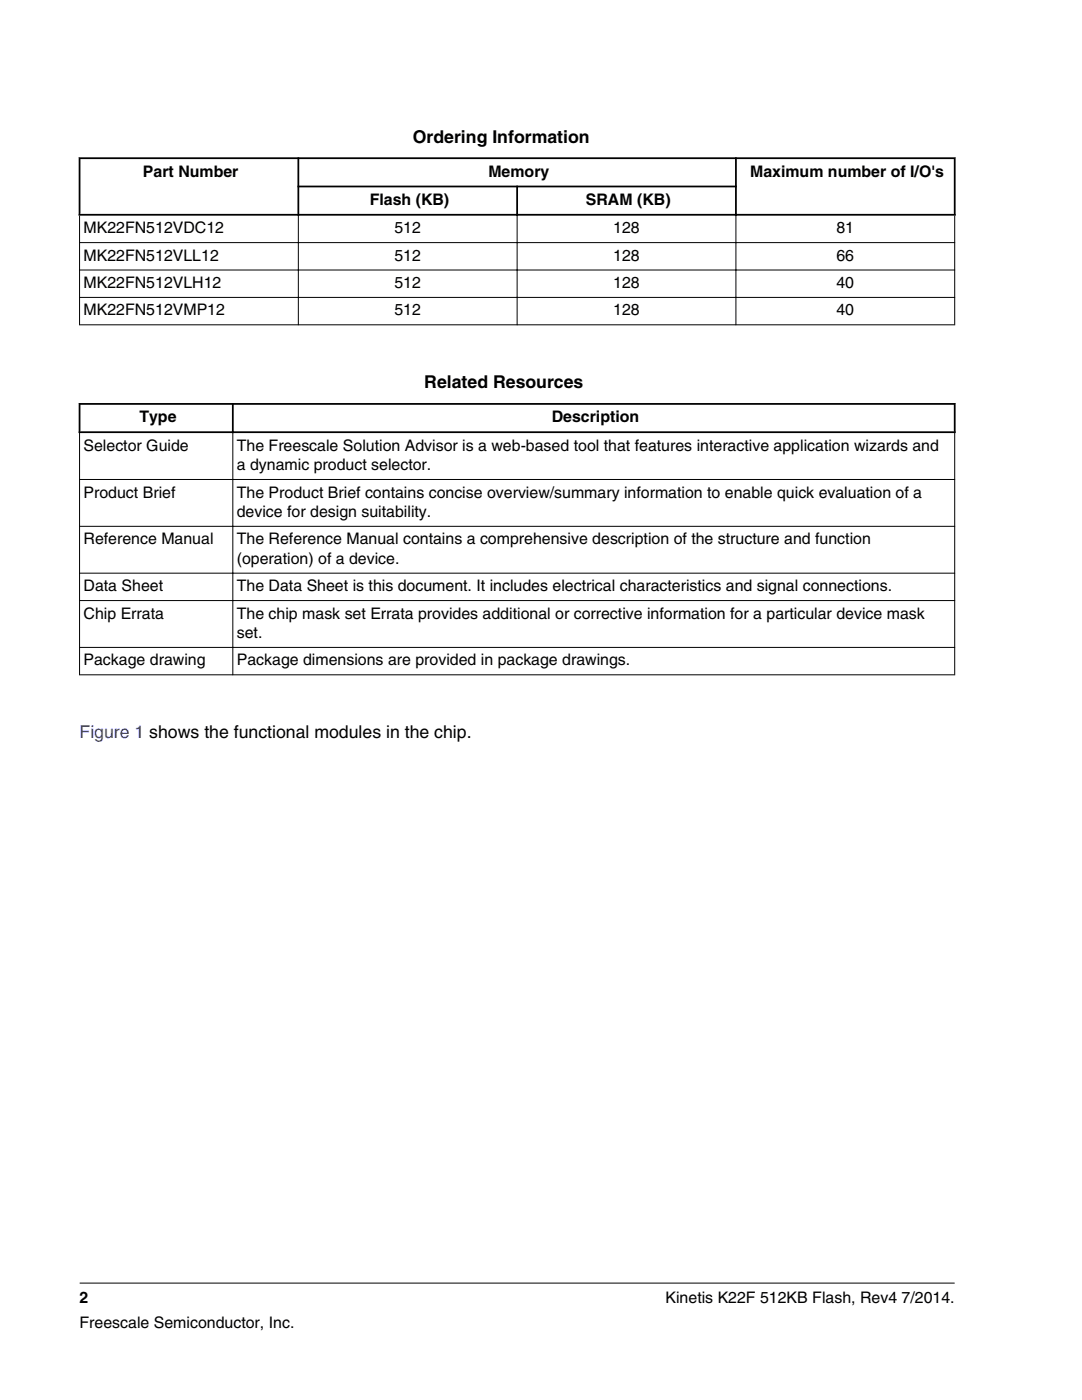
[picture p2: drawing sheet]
<svg xmlns="http://www.w3.org/2000/svg" width="216mm" height="279mm" viewBox="0 0 216 279" stroke-linecap="round" stroke-linejoin="round" font-family="sans-serif">
<defs><g id="words">
<g font-size="3.5">
<text x="82.4" y="28.5">Ordering Information</text>
<text x="84.7" y="77.5">Related Resources</text>
</g>
<text font-size="3.5" fill="#00f" x="15.9" y="147.4">Figure 1 shows the functional modules in the chip.</text>
<g font-size="3.2">
<text x="28.5" y="35.3">Part Number</text>
<text x="97.5" y="35.3">Memory</text>
<text x="149.7" y="35.3">Maximum number of I/O's</text>
<text x="73.8" y="40.9">Flash (KB)</text>
<text x="116.9" y="40.9">SRAM (KB)</text>
<text x="16.7" y="46.6">MK22FN512VDC12</text>
<text x="78.7" y="46.6">512</text>
<text x="122.4" y="46.6">128</text>
<text x="166.9" y="46.6">81</text>
<text x="16.7" y="52">MK22FN512VLL12</text>
<text x="78.7" y="52">512</text>
<text x="122.4" y="52">128</text>
<text x="166.9" y="52">66</text>
<text x="16.7" y="57.5">MK22FN512VLH12</text>
<text x="78.7" y="57.5">512</text>
<text x="122.4" y="57.5">128</text>
<text x="166.9" y="57.5">40</text>
<text x="16.7" y="63">MK22FN512VMP12</text>
<text x="78.7" y="63">512</text>
<text x="122.4" y="63">128</text>
<text x="166.9" y="63">40</text>
<text x="16.7" y="89.9">Selector Guide</text>
<text x="27.8" y="84.3">Type</text>
<text x="47.3" y="89.9">The Freescale Solution Advisor is a web-based tool that features interactive application wizards and</text>
<text x="110.1" y="84.3">Description</text>
<text x="47.3" y="93.8">a dynamic product selector.</text>
<text x="16.7" y="99.3">Product Brief</text>
<text x="47.3" y="99.3">The Product Brief contains concise overview/summary information to enable quick evaluation of a</text>
<text x="47.3" y="103.2">device for design suitability.</text>
<text x="16.7" y="108.6">Reference Manual</text>
<text x="47.3" y="108.6">The Reference Manual contains a comprehensive description of the structure and function</text>
<text x="47.3" y="112.5">(operation) of a device.</text>
<text x="16.7" y="118">Data Sheet</text>
<text x="47.3" y="118">The Data Sheet is this document. It includes electrical characteristics and signal connections.</text>
<text x="16.7" y="123.5">Chip Errata</text>
<text x="47.3" y="123.5">The chip mask set Errata provides additional or corrective information for a particular device mask</text>
<text x="47.3" y="127.3">set.</text>
<text x="16.7" y="132.8">Package drawing</text>
<text x="47.3" y="132.8">Package dimensions are provided in package drawings.</text>
<text x="15.9" y="260">2</text>
<text x="132.8" y="260">Kinetis K22F 512KB Flash, Rev4 7/2014.</text>
<text x="15.9" y="265">Freescale Semiconductor, Inc.</text>
</g>
</g></defs>
<path d="M15.7 31.6h175M15.9 31.4v11.6M59.4 37.2h87.6M59.5 31.4v11.6M103.2 37v6M146.8 31.4v11.6M190.5 31.4v11.6M15.7 42.9h175" fill="none" stroke="#000" stroke-width=".35"/>
<path d="M15.8 48.4h174.8M15.8 53.9h174.8M15.8 59.4h174.8M15.9 43v21.9M59.5 42.7v22.2M103.2 42.7v22.2M146.8 42.7v22.2M190.5 43v21.9M15.8 64.8h174.8" fill="none" stroke="#000" stroke-width=".2"/>
<g fill="#fff">
<path d="M15.9 74.4h174.6v62.1h-174.6z" fill-rule="evenodd"/>
<path d="M16.1 80.8h30.2v5.3h-30.2z" fill-rule="evenodd"/>
<path d="M46.6 80.8h143.7v5.3h-143.7z" fill-rule="evenodd"/>
<path d="M16 86.4h30.4v9.2h-30.4z" fill-rule="evenodd"/>
<path d="M46.5 86.4h143.9v9.2h-143.9z" fill-rule="evenodd"/>
<path d="M16 95.8h30.4v9.2h-30.4z" fill-rule="evenodd"/>
<path d="M46.5 95.8h143.9v9.2h-143.9z" fill-rule="evenodd"/>
<path d="M16 105.1h30.4v9.2h-30.4z" fill-rule="evenodd"/>
<path d="M46.5 105.1h143.9v9.2h-143.9z" fill-rule="evenodd"/>
<path d="M16 114.5h30.4v5.3h-30.4z" fill-rule="evenodd"/>
<path d="M46.5 114.5h143.9v5.3h-143.9z" fill-rule="evenodd"/>
<path d="M16 119.9h30.4v9.2h-30.4z" fill-rule="evenodd"/>
<path d="M46.5 119.9h143.9v9.2h-143.9z" fill-rule="evenodd"/>
<path d="M16 129.3h30.4v5.3h-30.4z" fill-rule="evenodd"/>
<path d="M46.5 129.3h143.9v5.3h-143.9z" fill-rule="evenodd"/>
</g>
<path d="M15.7 80.6h175M15.7 86.3h175M15.9 80.4v6M46.5 80.4v6M190.5 80.4v6" fill="none" stroke="#000" stroke-width=".35"/>
<path d="M15.8 95.7h174.8M15.9 86.4v48.4M46.5 86v48.8M190.5 86.4v48.4M15.8 105h174.8M15.8 114.4h174.8M15.8 119.9h174.8M15.8 129.2h174.8M15.8 134.7h174.8M15.9 256.1h174.6" fill="none" stroke="#000" stroke-width=".2"/>
<use href="#words"/>
</svg>
